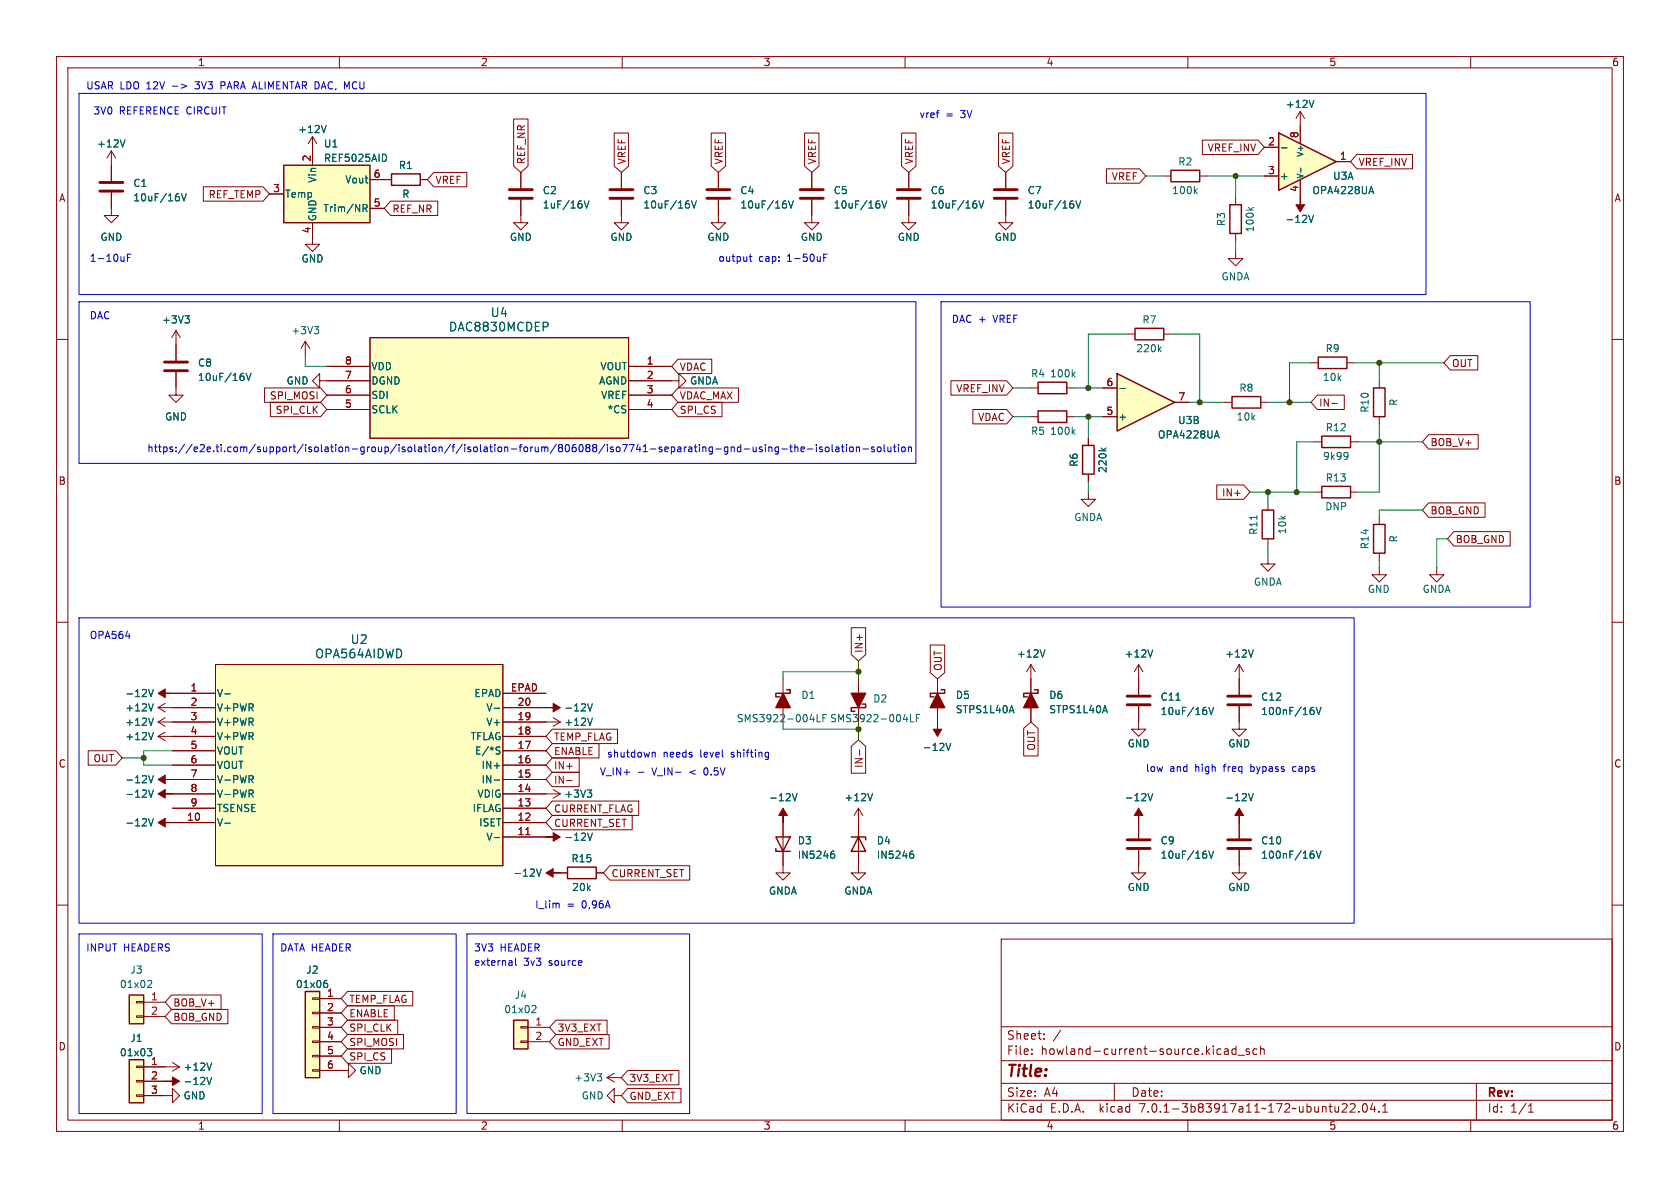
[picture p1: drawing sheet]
<svg xmlns="http://www.w3.org/2000/svg" width="297mm" height="210mm" viewBox="0 0 297 210" stroke-linecap="round" stroke-linejoin="round" font-family="sans-serif">
<defs><g id="words">
<text font-size="2.8" fill="#840000" x="178" y="190.8">Title:</text>
<g font-size="2.1" fill="#006464">
<text x="79.3" y="58.7">DAC8830MCDEP</text>
<text x="86.7" y="56.2">U4</text>
<text x="61.9" y="114">U2</text>
<text x="55.7" y="116.5">OPA564AIDWD</text>
</g>
<g font-size="2.1" fill="#840000">
<text x="178" y="183.9">Sheet:</text>
<text x="186.2" y="183.9">/</text>
<text x="178" y="186.6">File:</text>
<text x="184" y="186.6">howland-current-source.kicad_sch</text>
<text x="178" y="196.8">KiCad</text>
<text x="178" y="194">Size:</text>
<text x="184.6" y="194">A4</text>
<text x="185.7" y="196.8">E.D.A.</text>
<text x="194.4" y="196.8">kicad</text>
<text x="200" y="194">Date:</text>
<text x="201.5" y="196.8">7.0.1-3b83917a11~172~ubuntu22.04.1</text>
<text x="263" y="194.2">Rev:</text>
<text x="263" y="196.8">Id:</text>
<text x="267" y="196.8">1/1</text>
</g>
<g font-size="1.8" fill="#840000">
<text x="35" y="11.8">1</text>
<text x="85" y="11.8">2</text>
<text x="135" y="11.8">3</text>
<text x="185" y="11.8">4</text>
<text x="235" y="11.8">5</text>
<text x="285" y="11.8">6</text>
<text x="93" y="29.1" transform="rotate(-90 93 29.1)">REF_NR</text>
<text x="110.8" y="29.1" transform="rotate(-90 110.8 29.1)">VREF</text>
<text x="127.9" y="29.1" transform="rotate(-90 127.9 29.1)">VREF</text>
<text x="144.4" y="29.1" transform="rotate(-90 144.4 29.1)">VREF</text>
<text x="161.6" y="29.1" transform="rotate(-90 161.6 29.1)">VREF</text>
<text x="178.7" y="29.1" transform="rotate(-90 178.7 29.1)">VREF</text>
<text x="213.4" y="27">VREF_INV</text>
<text x="240.2" y="29.5">VREF_INV</text>
<text x="10.4" y="35.8">A</text>
<text x="36.8" y="35.2">REF_TEMP</text>
<text x="77" y="32.7">VREF</text>
<text x="196.4" y="32">VREF</text>
<text x="285.4" y="35.8">A</text>
<text x="69.4" y="37.7">REF_NR</text>
<text x="120.2" y="65.7">VDAC</text>
<text x="256.7" y="65.1">OUT</text>
<text x="47.6" y="70.8">SPI_MOSI</text>
<text x="120.2" y="70.8">VDAC_MAX</text>
<text x="168.9" y="69.5">VREF_INV</text>
<text x="48.6" y="73.3">SPI_CLK</text>
<text x="120.2" y="73.3">SPI_CS</text>
<text x="172.8" y="74.6">VDAC</text>
<text x="233.2" y="72">IN-</text>
<text x="252.9" y="79">BOB_V+</text>
<text x="10.3" y="85.8">B</text>
<text x="215.9" y="87.9">IN+</text>
<text x="285.3" y="85.8">B</text>
<text x="252.9" y="91.1">BOB_GND</text>
<text x="257.3" y="96.2">BOB_GND</text>
<text x="152.7" y="115.4" transform="rotate(-90 152.7 115.4)">IN+</text>
<text x="166.7" y="118.6" transform="rotate(-90 166.7 118.6)">OUT</text>
<text x="97.9" y="131.1">TEMP_FLAG</text>
<text x="10.3" y="135.8">C</text>
<text x="16.4" y="134.9">OUT</text>
<text x="97.9" y="133.6">ENABLE</text>
<text x="97.9" y="136.2">IN+</text>
<text x="152.7" y="135.9" transform="rotate(-90 152.7 135.9)">IN-</text>
<text x="183.2" y="132.8" transform="rotate(-90 183.2 132.8)">OUT</text>
<text x="285.3" y="135.8">C</text>
<text x="97.9" y="143.8">CURRENT_FLAG</text>
<text x="97.9" y="138.7">IN-</text>
<text x="97.9" y="146.3">CURRENT_SET</text>
<text x="108.1" y="155.2">CURRENT_SET</text>
<text x="30.6" y="178.1">BOB_V+</text>
<text x="61.8" y="180">ENABLE</text>
<text x="61.8" y="177.4">TEMP_FLAG</text>
<text x="10.3" y="185.8">D</text>
<text x="30.6" y="180.6">BOB_GND</text>
<text x="61.8" y="182.5">SPI_CLK</text>
<text x="61.8" y="185.1">SPI_MOSI</text>
<text x="98.6" y="182.5">3V3_EXT</text>
<text x="98.6" y="185.1">GND_EXT</text>
<text x="285.3" y="185.8">D</text>
<text x="61.8" y="187.6">SPI_CS</text>
<text x="111.3" y="191.4">3V3_EXT</text>
<text x="111.3" y="194.6">GND_EXT</text>
<text x="35" y="199.8">1</text>
<text x="85" y="199.8">2</text>
<text x="135" y="199.8">3</text>
<text x="185" y="199.8">4</text>
<text x="235" y="199.8">5</text>
<text x="285" y="199.8">6</text>
</g>
<g font-size="1.8" fill="#0000c2">
<text x="15.2" y="15.9">USAR LDO 12V</text>
<text x="34.8" y="15.9">3V3</text>
<text x="39.4" y="15.9">PARA ALIMENTAR DAC, MCU</text>
<text x="16.5" y="20.3">3V0</text>
<text x="21.1" y="20.3">REFERENCE CIRCUIT</text>
<text x="162.6" y="21">vref</text>
<text x="167.2" y="21">=</text>
<text x="169.9" y="21">3V</text>
<text x="15.9" y="46.4">1-10uF</text>
<text x="127" y="46.4">output</text>
<text x="134.1" y="46.4">cap:</text>
<text x="139.2" y="46.4">1-50uF</text>
<text x="15.9" y="56.5">DAC</text>
<text x="168.3" y="57.2">DAC +</text>
<text x="175.7" y="57.2">VREF</text>
<text x="26" y="80">https://e2e.ti.com/support/isolation-group/isolation/f/isolation-forum/806088/iso7741-separating-gnd-using-the-isolation-solution</text>
<text x="15.9" y="113">OPA564</text>
<text x="106" y="137.2">V_IN+</text>
<text x="107.3" y="134">shutdown</text>
<text x="115.4" y="137.2">V_IN-</text>
<text x="117.2" y="134">needs</text>
<text x="122" y="137.2">&lt;</text>
<text x="123.8" y="134">level</text>
<text x="124.7" y="137.2">0.5V</text>
<text x="129.4" y="134">shifting</text>
<text x="202.6" y="136.5">low</text>
<text x="206.8" y="136.5">and</text>
<text x="211.3" y="136.5">high</text>
<text x="216.5" y="136.5">freq</text>
<text x="221.3" y="136.5">bypass</text>
<text x="228.9" y="136.5">caps</text>
<text x="94.6" y="160.7">I_lim</text>
<text x="100.2" y="160.7">=</text>
<text x="102.9" y="160.7">0,96A</text>
<text x="15.2" y="168.3">INPUT</text>
<text x="21.8" y="168.3">HEADERS</text>
<text x="49.5" y="168.3">DATA HEADER</text>
<text x="83.8" y="170.8">external</text>
<text x="83.8" y="168.3">3V3</text>
<text x="88.4" y="168.3">HEADER</text>
<text x="92.6" y="170.8">3v3</text>
<text x="97.1" y="170.8">source</text>
</g>
<g font-size="1.8" fill="#006464">
<text x="52.6" y="23.7">+12V</text>
<text x="227.3" y="19.2">+12V</text>
<text x="17.1" y="26.2">+12V</text>
<text x="57.2" y="26.2">U1</text>
<text x="57.2" y="28.8">REF5025AID</text>
<text x="208.2" y="29.4">R2</text>
<text x="23.5" y="33.2">C1</text>
<text x="23.5" y="35.8">10uF/16V</text>
<text x="50.4" y="35.1">Temp</text>
<text x="56.1" y="32.4" transform="rotate(-90 56.1 32.4)">Vin</text>
<text x="60.9" y="32.6">Vout</text>
<text x="70.5" y="30">R1</text>
<text x="71.1" y="35.1">R</text>
<text x="95.9" y="34.5">C2</text>
<text x="113.7" y="34.5">C3</text>
<text x="130.8" y="34.5">C4</text>
<text x="147.3" y="34.5">C5</text>
<text x="164.5" y="34.5">C6</text>
<text x="181.6" y="34.5">C7</text>
<text x="207.2" y="34.5">100k</text>
<text x="226.3" y="31.9">+</text>
<text x="232" y="34.5">OPA4228UA</text>
<text x="235.6" y="31.9">U3A</text>
<text x="56.1" y="39.1" transform="rotate(-90 56.1 39.1)">GND</text>
<text x="57" y="37.7">Trim/NR</text>
<text x="95.9" y="37">1uF/16V</text>
<text x="113.7" y="37">10uF/16V</text>
<text x="130.8" y="37">10uF/16V</text>
<text x="147.3" y="37">10uF/16V</text>
<text x="164.5" y="37">10uF/16V</text>
<text x="181.6" y="37">10uF/16V</text>
<text x="216.7" y="40" transform="rotate(-90 216.7 40)">R3</text>
<text x="221.8" y="41.1" transform="rotate(-90 221.8 41.1)">100k</text>
<text x="227.2" y="39.6">-12V</text>
<text x="17.7" y="42.7">GND</text>
<text x="53.2" y="46.5">GND</text>
<text x="90.1" y="42.7">GND</text>
<text x="107.9" y="42.7">GND</text>
<text x="125" y="42.7">GND</text>
<text x="141.5" y="42.7">GND</text>
<text x="158.7" y="42.7">GND</text>
<text x="175.8" y="42.7">GND</text>
<text x="215.9" y="49.7">GNDA</text>
<text x="28.6" y="57.3">+3V3</text>
<text x="51.4" y="59.2">+3V3</text>
<text x="201.9" y="57.3">R7</text>
<text x="34.9" y="65">C8</text>
<text x="65.7" y="65.6">VDD</text>
<text x="106" y="65.6">VOUT</text>
<text x="200.8" y="62.4">220k</text>
<text x="234.3" y="62.4">R9</text>
<text x="34.9" y="67.5">10uF/16V</text>
<text x="50.6" y="68.1">GND</text>
<text x="65.7" y="70.7">SDI</text>
<text x="65.7" y="68.1">DGND</text>
<text x="105.8" y="68.1">AGND</text>
<text x="106.1" y="70.7">VREF</text>
<text x="121.9" y="68.1">GNDA</text>
<text x="182.2" y="66.9">R4</text>
<text x="185.6" y="66.9">100k</text>
<text x="219" y="69.4">R8</text>
<text x="233.8" y="67.5">10k</text>
<text x="247.2" y="71.8" transform="rotate(-90 247.2 71.8)">R</text>
<text x="29.1" y="74.5">GND</text>
<text x="65.7" y="73.2">SCLK</text>
<text x="107.3" y="73.2">*CS</text>
<text x="182.2" y="77">R5</text>
<text x="185.6" y="77">100k</text>
<text x="197.7" y="74.5">+</text>
<text x="204.6" y="77.7">OPA4228UA</text>
<text x="208.2" y="75.1">U3B</text>
<text x="218.6" y="74.5">10k</text>
<text x="234.3" y="76.4">R12</text>
<text x="242.1" y="73" transform="rotate(-90 242.1 73)">R10</text>
<text x="190.7" y="82.6" transform="rotate(-90 190.7 82.6)">R6</text>
<text x="195.8" y="83.7" transform="rotate(-90 195.8 83.7)">220k</text>
<text x="233.8" y="81.5">9k99</text>
<text x="234.3" y="85.3">R13</text>
<text x="189.9" y="92.3">GNDA</text>
<text x="222.4" y="94.6" transform="rotate(-90 222.4 94.6)">R11</text>
<text x="227.5" y="94.5" transform="rotate(-90 227.5 94.5)">10k</text>
<text x="234.2" y="90.4">DNP</text>
<text x="247.2" y="95.9" transform="rotate(-90 247.2 95.9)">R</text>
<text x="242.1" y="97.2" transform="rotate(-90 242.1 97.2)">R14</text>
<text x="221.6" y="103.7">GNDA</text>
<text x="241.7" y="105">GND</text>
<text x="251.4" y="105">GNDA</text>
<text x="179.7" y="116.4">+12V</text>
<text x="198.8" y="116.4">+12V</text>
<text x="216.5" y="116.4">+12V</text>
<text x="22.1" y="123.4">-12V</text>
<text x="22.1" y="125.9">+12V</text>
<text x="38.4" y="123.4">V-</text>
<text x="38.4" y="125.9">V+PWR</text>
<text x="83.7" y="123.4">EPAD</text>
<text x="85.9" y="125.9">V-</text>
<text x="99.7" y="125.9">-12V</text>
<text x="141.6" y="123.7">D1</text>
<text x="154.3" y="124.3">D2</text>
<text x="168.9" y="123.7">D5</text>
<text x="185.4" y="123.7">D6</text>
<text x="205.1" y="124">C11</text>
<text x="222.9" y="124">C12</text>
<text x="22.1" y="131">+12V</text>
<text x="22.1" y="128.5">+12V</text>
<text x="38.4" y="128.5">V+PWR</text>
<text x="38.4" y="131">V+PWR</text>
<text x="83.1" y="131">TFLAG</text>
<text x="85.9" y="128.5">V+</text>
<text x="99.7" y="128.5">+12V</text>
<text x="130.2" y="127.8">SMS3922-004LF</text>
<text x="146.7" y="127.8">SMS3922-004LF</text>
<text x="168.9" y="126.2">STPS1L40A</text>
<text x="185.4" y="126.2">STPS1L40A</text>
<text x="205.1" y="126.6">10uF/16V</text>
<text x="222.9" y="126.6">100nF/16V</text>
<text x="38.4" y="133.5">VOUT</text>
<text x="38.4" y="136.1">VOUT</text>
<text x="83.9" y="133.5">E/*S</text>
<text x="85" y="136.1">IN+</text>
<text x="163.1" y="132.9">-12V</text>
<text x="199.3" y="132.3">GND</text>
<text x="217.1" y="132.3">GND</text>
<text x="22.1" y="141.2">-12V</text>
<text x="22.1" y="138.6">-12V</text>
<text x="38.4" y="138.6">V-PWR</text>
<text x="38.4" y="141.2">V-PWR</text>
<text x="38.4" y="143.7">TSENSE</text>
<text x="83.4" y="143.7">IFLAG</text>
<text x="84.3" y="141.2">VDIG</text>
<text x="85" y="138.6">IN-</text>
<text x="99.7" y="141.2">+3V3</text>
<text x="135.9" y="141.8">-12V</text>
<text x="149.2" y="141.8">+12V</text>
<text x="198.8" y="141.8">-12V</text>
<text x="216.5" y="141.8">-12V</text>
<text x="22.1" y="146.2">-12V</text>
<text x="38.4" y="146.2">V-</text>
<text x="84.6" y="146.2">ISET</text>
<text x="85.9" y="148.8">V-</text>
<text x="99.7" y="148.8">-12V</text>
<text x="141" y="149.4">D3</text>
<text x="154.9" y="149.4">D4</text>
<text x="205.1" y="149.4">C9</text>
<text x="222.9" y="149.4">C10</text>
<text x="90.7" y="155.1">-12V</text>
<text x="101" y="152.6">R15</text>
<text x="141" y="152">IN5246</text>
<text x="154.9" y="152">IN5246</text>
<text x="205.1" y="152">10uF/16V</text>
<text x="222.9" y="152">100nF/16V</text>
<text x="101.1" y="157.7">20k</text>
<text x="135.9" y="158.3">GNDA</text>
<text x="149.2" y="158.3">GNDA</text>
<text x="199.3" y="157.7">GND</text>
<text x="217.1" y="157.7">GND</text>
<text x="23" y="172.3">J3</text>
<text x="54.1" y="172.3">J2</text>
<text x="21.1" y="174.8">01x02</text>
<text x="52.2" y="174.8">01x06</text>
<text x="89.1" y="179.3">01x02</text>
<text x="90.9" y="176.7">J4</text>
<text x="23" y="184.3">J1</text>
<text x="21.1" y="186.9">01x03</text>
<text x="32.4" y="192">-12V</text>
<text x="32.4" y="189.4">+12V</text>
<text x="63.5" y="190.1">GND</text>
<text x="101.5" y="191.3">+3V3</text>
<text x="32.4" y="194.5">GND</text>
<text x="102.8" y="194.5">GND</text>
</g>
<g font-size="1.8" fill="#a90000">
<text x="55" y="28.6" transform="rotate(-90 55 28.6)">2</text>
<text x="224.1" y="25.8">2</text>
<text x="229.6" y="24.5" transform="rotate(-90 229.6 24.5)">8</text>
<text x="236.8" y="28.3">1</text>
<text x="48.2" y="34">3</text>
<text x="66" y="31.5">6</text>
<text x="224.1" y="30.9">3</text>
<text x="229.6" y="34" transform="rotate(-90 229.6 34)">4</text>
<text x="55" y="41.3" transform="rotate(-90 55 41.3)">4</text>
<text x="66" y="36.6">5</text>
<text x="60.9" y="64.5">8</text>
<text x="114.3" y="64.5">1</text>
<text x="60.9" y="69.6">6</text>
<text x="60.9" y="67.1">7</text>
<text x="114.3" y="67.1">2</text>
<text x="114.3" y="69.6">3</text>
<text x="195.5" y="68.3">6</text>
<text x="208.2" y="70.9">7</text>
<text x="60.9" y="72.1">5</text>
<text x="114.3" y="72.1">4</text>
<text x="195.5" y="73.4">5</text>
<text x="33.6" y="122.3">1</text>
<text x="33.6" y="124.8">2</text>
<text x="90.3" y="122.3">EPAD</text>
<text x="91.4" y="124.8">20</text>
<text x="33.6" y="127.4">3</text>
<text x="33.6" y="129.9">4</text>
<text x="91.4" y="129.9">18</text>
<text x="91.4" y="127.4">19</text>
<text x="33.6" y="132.5">5</text>
<text x="33.6" y="135">6</text>
<text x="33.6" y="137.5">7</text>
<text x="91.4" y="137.5">15</text>
<text x="91.4" y="135">16</text>
<text x="91.4" y="132.5">17</text>
<text x="33.6" y="140.1">8</text>
<text x="33.6" y="142.6">9</text>
<text x="91.4" y="142.6">13</text>
<text x="91.4" y="140.1">14</text>
<text x="33" y="145.2">10</text>
<text x="91.4" y="147.7">11</text>
<text x="91.4" y="145.2">12</text>
<text x="26.6" y="176.9">1</text>
<text x="26.6" y="179.5">2</text>
<text x="57.8" y="176.3">1</text>
<text x="57.8" y="178.8">2</text>
<text x="57.8" y="181.4">3</text>
<text x="57.8" y="183.9">4</text>
<text x="94.6" y="181.4">1</text>
<text x="94.6" y="183.9">2</text>
<text x="26.6" y="188.3">1</text>
<text x="26.6" y="190.9">2</text>
<text x="57.8" y="186.4">5</text>
<text x="57.8" y="189">6</text>
<text x="26.6" y="193.4">3</text>
</g>
<g font-size="1.4" fill="#006464">
<text x="230.6" y="27.9" transform="rotate(-90 230.6 27.9)">V+</text>
<text x="230.6" y="31.5" transform="rotate(-90 230.6 31.5)">V-</text>
</g>
</g></defs>
<g fill="none" stroke="#840000" stroke-width=".18">
<path d="M10 10h277v190h-277zM12 12h273v186h-273zM60 10v2M110 10v2M160 10v2M210 10v2M260 10v2M10 60h2M199.4 59.1h1.3M205.7 59.1h1.3M285 60h2M31.1 68.6v1.3h1.3l-1.3 1.2-1.3-1.2h1.3"/>
<path d="M182.2 68.6h1.3M182.2 73.7h1.3M188.6 68.6h1.3M188.6 73.7h1.3M192.4 77.5v1.2M231.8 64.1h1.2M238.1 64.1h1.3M243.8 67.3v1.3M243.8 73.7v1.2M192.4 87v1.3h1.3l-1.3 1.2-1.3-1.2h1.3M192.4 83.8v1.3M224.2 98.4v1.3h1.2l-1.2 1.3-1.3-1.3h1.3"/>
<path d="M224.2 88.9v1.3M224.2 95.3v1.2M10 110h2M182.2 117.5l-.7 1.2M182.2 117.5v10.1M182.2 117.5l.8 1.2M201.3 117.5l-.8 1.2M201.3 117.5v5.3M201.3 117.5l.8 1.2M219.1 117.5l-.8 1.2M219.1 117.5v5.3M219.1 117.5l.7 1.2"/>
<path d="M243.8 100.3v1.3h1.3l-1.3 1.3-1.2-1.3h1.2M254 100.3v1.3h1.3l-1.3 1.3-1.3-1.3h1.3M285 110h2M96.5 127.6h2.6M97.8 126.9l1.3 .7M99.1 127.6l-1.3 .8M151.8 120v7.6M165.7 120v7.6M201.3 124.8v4.1h1.3l-1.3 1.3-1.3-1.3h1.3M219.1 124.8v4.1h1.2l-1.2 1.3-1.3-1.3h1.3M10 160h2M138.4 145.4v7.6"/>
<path d="M151.8 142.9v10.1M151.8 142.9l-.8 1.2M151.8 142.9l.7 1.2M201.3 150.2v4.1h1.3l-1.3 1.3-1.3-1.3h1.3M201.3 145.4v2.8M219.1 150.2v4.1h1.2l-1.2 1.3-1.3-1.3h1.3M219.1 145.4v2.8M285 160h2M24.1 179.6h1.3v.2h-1.3zM24.1 177h1.3v.3h-1.3zM25.4 177.2h3.8M25.4 179.7h3.8"/>
<path d="M177 166h108v32h-108zM60 198v2M92.1 184h1.2v.3h-1.2zM92.1 181.5h1.2v.2h-1.2zM93.3 181.6h3.9M93.3 184.2h3.9M108.6 193.7v-1.3l-1.3 1.3 1.3 1.2v-1.2h1.3M110 198v2M160 198v2M177 194.5h108M177 191.5h108M177 187.5h108"/>
<path d="M177 181.5h108M182.4 186.3v.1M182.4 185.5v.1M184.6 183.6v.1M184.6 182.8v.1M197 191.5v3M210 198v2M216.5 185.5h.6v.9M217.1 185.8h-.5a.29 .29 0 0 0-.2 .3 .29 .29 0 0 0 .2 .3l.5-.1M218.5 185.5l-.4-.1-.3 .3v.4l.1 .2h.6M218.5 184.9v1.5M218.9 186.5h1.1"/>
<path d="M220.9 185.5l-.4-.1-.2 .2 .1 .2 .5 .2v.3h-.6M222.2 185.5l-.4-.1-.3 .3v.4l.1 .2h.6M222.9 185.5l.2-.1 .3 .1 .1 .9M222.9 184.9v1.5M237.2 196.6h.9M238.1 195.2v.5M238.7 195.2l.6-.1 .2 .1 .1 .3-1 1.1h1M240.2 196.5v.1M241.1 195.2l.1-.1a.81 .81 0 0 1 .6 .6 .81 .81 0 0 1-.3 .8l-.1 .1a.81 .81 0 0 1-.6-.6 .81 .81 0 0 1 .3-.8zM242.6 195l-.3 1.1h.9M243 195.6v1M243.8 196.5v.1"/>
<path d="M244.4 196.6h.9M244.4 195.5l.5-.4v1.5M260 198v2M261 191.5v6.5M270.2 196.6h.9M270.2 195.5l.4-.4v1.5"/>
</g>
<g fill="#840000" stroke="#840000" stroke-width=".25">
<path d="M165.7 122.6l1.3 2.5h-2.5z"/>
<path d="M150.5 122.6h2.5l-1.2 2.5z"/>
<path d="M182.2 122.6l1.3 2.5h-2.5z"/>
</g>
<g fill="none" stroke="#840000" stroke-width=".25">
<path d="M200.7 58h5v2.1h-5zM183.5 67.6h5.1v2h-5.1zM183.5 72.6h5.1v2.1h-5.1zM191.4 78.7h2v5.1h-2zM233 63.1h5.1v2.1h-5.1zM242.8 68.6h2.1v5.1h-2.1zM223.1 90.2h2.1v5.1h-2.1zM152.4 124.5h.6v.6h-2.5v.6h.6M166.4 121.9h.6v.7h-2.5v.6h.6M182.9 121.9h.6v.7h-2.5v.6h.6M137.2 150v.5h2.5M137.2 148h2.5l-1.3 2.5z"/>
<path d="M150.5 148h2.5v.5M151.8 148l1.2 2.5h-2.5zM22.9 175.9h2.5v5.1h-2.5zM90.8 180.3h2.5v5.1h-2.5z"/>
</g>
<g fill="none" stroke="#006464" stroke-width=".18">
<path d="M189.7 66.1l.3 .5M189.7 76.3l.3 .5M190 65.8l-.4 .5M190 75.9l-.4 .5M194.7 79.2l.5 .5M195.5 79.2l-.5 .4M204.9 61.7l.4 .5M205.3 61.3l-.5 .5M184.7 114.9l-.4 1.3M203.8 114.9l-.4 1.3M221.6 114.9l-.5 1.3M104.7 127l-.4 1.2"/>
<path d="M161 126.3v1.3h.6M162 126.9h.4M162.6 126.3h-.6v1.3M167.2 131.4l.5 1.3 .4-1.3M178.8 124.7l.5 1.3M195.3 124.7l.5 1.3M213.7 125l.4 1.3 .5-1.3M232 125h.2M232.1 125.5l.2 .3v.3l-.2 .2M232.7 125l.4 1.3 .4-1.3M94.8 153.6l.5 1.3 .4-1.3M140.1 140.3l.4 1.3 .4-1.3"/>
<path d="M147.1 150.9h.2l.3 .3-.1 .4-.4 .1M147.2 150.4h.3M154.3 140.3l-.5 1.3M161.1 150.9h.2l.2 .3v.4l-.4 .1M161.2 150.4h.2M202.9 140.3l.5 1.3 .4-1.3M213.7 150.4l.4 1.3 .5-1.3M220.7 140.3l.4 1.3 .5-1.3M232 150.4h.2M232.1 150.9l.2 .3v.3l-.2 .2M232.7 150.4l.4 1.3 .4-1.3M26.3 173.3l.4 .1 .1 .3-.8 .9h.8"/>
<path d="M94.2 177.8h.4l.2 .3-.8 .9h.8"/>
</g>
<path d="M199.3 124.6h4M199.3 123.1h4M217 124.6h4.1M217 123.1h4.1M199.3 150h4M199.3 148.5h4M217 150h4.1M217 148.5h4.1" fill="none" stroke="#840000" stroke-width=".51"/>
<g fill="#840000" stroke="#840000" stroke-width=".18">
<path d="M138.4 142.9l.8 1.2h-.8v1.3v-1.3h-.7z"/>
<path d="M165.7 127.6v1.3h.8l-.8 1.3-.7-1.3h.7z"/>
<path d="M201.3 142.9l.8 1.2h-.8v1.3v-1.3h-.8z"/>
<path d="M219.1 142.9l.7 1.2h-.7v1.3v-1.3h-.8z"/>
<path d="M96.5 154.3l1.3-.8v.8h1.3h-1.3v.8z"/>
</g>
<g fill="#ffffc2" stroke="#ffffc2" stroke-width=".18">
<path d="M22.9 175.9h2.5v5.1h-2.5z"/>
<path d="M90.8 180.3h2.5v5.1h-2.5z"/>
</g>
<path d="M197.5 66l10.1 5.1-10.1 5.1z" fill="#ffffc2"/>
<path d="M50.2 29.2h15.2v10.2h-15.2zM69.2 30.7h5.1v2.1h-5.1zM207 30.1h5.1v2h-5.1zM217.4 36.2h2.1v5.1h-2.1zM197.5 66l10.1 5.1-10.1 5.1zM217.8 70.1h5.1v2h-5.1zM139.1 121.9h.6v.7h-2.5v.6h.6M100.3 153.3h5.1v2h-5.1zM54 175.3h2.5v15.2h-2.5zM22.9 187.3h2.5v7.6h-2.5z" fill="none" stroke="#840000" stroke-width=".25"/>
<g fill="none" stroke="#840000" stroke-width=".18">
<path d="M47.6 34.3h2.6M55.2 26.7v2.5M55.2 39.4v2.5M65.4 36.8h2.5M65.4 31.8h3.8M74.3 31.8h1.3M92.1 35.3v4.1h1.2l-1.2 1.2-1.3-1.2h1.3M92.1 30.5v2.8M109.9 35.3v4.1h1.2l-1.2 1.2-1.3-1.2h1.3M109.9 30.5v2.8M127 35.3v4.1h1.3l-1.3 1.2-1.3-1.2h1.3M127 30.5v2.8"/>
<path d="M160.7 35.3v4.1h1.2l-1.2 1.2-1.3-1.2h1.3M160.7 30.5v2.8M177.8 35.3v4.1h1.3l-1.3 1.2-1.3-1.2h1.3M177.8 30.5v2.8M205.7 31.1h1.3M212.1 31.1h1.3M218.4 34.9v1.3M31.1 58.4l-.7 1.3M31.1 58.4v2.6M31.1 58.4l.8 1.3M65.4 59.7h45.7v17.8h-45.7zM218.4 44.5v1.2h1.3l-1.3 1.3-1.2-1.3h1.2"/>
<path d="M218.4 41.3v1.2M57.8 64.8h7.6M57.8 67.3h7.6M57.8 69.9h7.6M57.8 72.4h7.6M111.1 67.3h8.9v-1.3l1.3 1.3-1.3 1.3v-1.3M111.1 64.8h7.6M111.1 69.9h7.6M111.1 72.4h7.6M194.9 73.7h2.6M194.9 68.6h2.6M207.6 71.1h2.6"/>
<path d="M216.5 71.1h1.3M222.9 71.1h1.3M38.1 117.5h50.8v35.5h-50.8zM30.5 122.6h7.6M30.5 137.8h7.6M30.5 135.3h7.6M30.5 132.7h7.6M30.5 130.2h7.6M30.5 127.6h7.6M30.5 125.1h7.6M88.9 122.6h7.6M88.9 137.8h7.6"/>
<path d="M88.9 135.3h7.6M88.9 132.7h7.6M88.9 130.2h7.6M88.9 127.6h7.6M88.9 125.1h7.6M97.8 139.6l1.3 .7M138.4 120v7.6M30.5 140.3h7.6M30.5 145.4h7.6M30.5 142.9h7.6M88.9 140.3h10.2M88.9 145.4h7.6"/>
<path d="M88.9 148h7.6M88.9 142.9h7.6M99.1 154.3h1.2M99.1 140.3l-1.3 .8M105.4 154.3h1.3M138.4 153v1.3h1.3l-1.3 1.3-1.2-1.3h1.2M151.8 153v1.3h1.2l-1.2 1.3-1.3-1.3h1.3M55.2 178.9h1.3v.3h-1.3zM55.2 176.4h1.3v.3h-1.3zM56.5 176.5h3.8M56.5 179.1h3.8M24.1 193.5h1.3v.3h-1.3z"/>
<path d="M24.1 191h1.3v.3h-1.3zM24.1 188.5h1.3v.2h-1.3zM25.4 193.7h5.1v-1.3l1.2 1.3-1.2 1.2v-1.2M25.4 188.6h6.3M25.4 191.1h3.8M30.5 187.8l1.2 .8M31.7 188.6l-1.2 .8M55.2 189.1h1.3v.3h-1.3zM55.2 186.6h1.3v.2h-1.3zM55.2 184h1.3v.3h-1.3zM55.2 181.5h1.3v.2h-1.3zM56.5 189.2h5.1v-1.2l1.3 1.2-1.3 1.3v-1.3"/>
<path d="M56.5 181.6h3.8M56.5 184.2h3.8M56.5 186.7h3.8M107.3 190.5l1.3 .8M107.3 190.5h2.6M108.6 189.7l-1.3 .8"/>
</g>
<g fill="none" stroke="#006464" stroke-width=".18">
<path d="M64.2 36.8h.6l.1-.2-.1-.3-.6-.2v1.3M64.5 36.8l.4 .6M68.1 27.3l.2 .5-.2 .7M103.3 35.5l.4 1.3 .4-1.3M122.3 35.5l.4 1.3 .4-1.3M139.4 35.5l.4 1.3 .5-1.3M173.1 35.5l.4 1.3 .4-1.3M190.2 35.5l.4 1.3 .5-1.3M211.3 33.8l.3 .4M211.6 33.4l-.4 .5M220.7 36.6l.5 .5M221.6 36.6l-.5 .4"/>
<path d="M231.4 38.1l.4 1.2 .4-1.2M32.7 55.8h.8l-.4 .5M33.2 56.3l.3 .3v.3l-.3 .2M96.8 57l.1 .3-.1 .4M198 68.7h1M214.8 77.1h.6M215.1 76.2l.4 1.2M26.3 139.7l.4 1.2 .4-1.2M26.3 137.1l.4 1.3 .4-1.3M39.7 122.7h1M87.4 137.9h.9M87.4 125.2h.9"/>
<path d="M87.9 132.6l.4 .2 .1 .3-.2 .2h-.3M87.9 132l.5 .1M103.8 139.7h.8l-.4 .4M103.9 124.4l.4 1.3 .4-1.3M144.5 126.3v1.3h.6M145.5 126.9h.4M146.1 126.3h-.6v1.3M26.3 144.7l.4 1.3 .4-1.3M39.7 145.5h1M87.4 148.1h.9M103.9 147.3l.4 1.2 .4-1.2M104.4 140.1l.2 .3v.3l-.2 .2"/>
<path d="M57.5 173.8l.4 .1v.6M57.6 173.3h.2M26 185.4h.8l-.4 .5 .4 .1v.5M36.6 190.5l.4 1.2 .4-1.2M37.4 187.9l-.4 1.3M105.6 189.8h.8l-.5 .5M106.1 190.3l.3 .2v.3l-.3 .3"/>
</g>
<g fill="#840000" stroke="#840000" stroke-width=".18">
<path d="M96.5 148h1.3v-.8l1.3 .8-1.3 .7v-.7z"/>
<path d="M29.2 191.1h1.3v-.7l1.2 .7-1.2 .8v-.8z"/>
<path d="M27.9 145.4l1.3-.7v.7h1.3h-1.3v.8z"/>
<path d="M27.9 140.3l1.3-.7v.7h1.3h-1.3v.8z"/>
<path d="M96.5 125.1h1.3v-.8l1.3 .8-1.3 .8v-.8z"/>
<path d="M27.9 137.8l1.3-.8v.8h1.3h-1.3v.8z"/>
<path d="M229.9 34.9v1.3h.7l-.7 1.3-.8-1.3h.8z"/>
</g>
<g fill="#ffffc2" stroke="#ffffc2" stroke-width=".18">
<path d="M22.9 187.3h2.5v7.6h-2.5z"/>
<path d="M54 175.3h2.5v15.2h-2.5z"/>
<path d="M50.2 29.2h15.2v10.2h-15.2z"/>
<path d="M65.4 59.7h45.7v17.8h-45.7z"/>
<path d="M38.1 117.5h50.8v35.5h-50.8z"/>
</g>
<path d="M138.4 122.6l1.3 2.5h-2.5z" fill="#840000" stroke="#840000" stroke-width=".25"/>
<path d="M90 35.1h4.1M90 33.5h4.1M107.8 35.1h4.1M107.8 33.5h4.1M125 35.1h4M125 33.5h4M158.6 35.1h4.1M158.6 33.5h4.1M175.8 35.1h4M175.8 33.5h4" fill="none" stroke="#840000" stroke-width=".51"/>
<path d="M93 147.5h.7" fill="none" stroke="#a90000" stroke-width=".18"/>
<path d="M226.1 23.5l10.1 5.1-10.1 5.1z" fill="#ffffc2"/>
<path d="M226.1 23.5l10.1 5.1-10.1 5.1zM233.7 77.1h5.1v2h-5.1zM233.7 86h5.1v2h-5.1zM242.8 92.7h2.1v5.1h-2.1z" fill="none" stroke="#840000" stroke-width=".25"/>
<g fill="none" stroke="#840000" stroke-width=".18">
<path d="M229.9 19.7v5.7M229.9 19.7l-.8 1.3M229.9 19.7l.7 1.3M19.7 34v4.1h1.3l-1.3 1.3-1.3-1.3h1.3M19.7 26.7v5.3M19.7 26.7l-.8 1.2M19.7 26.7l.7 1.2M35.9 33h10.6l1.1 1.3-1.1 1.3h-10.6zM47.6 34.3h2.6M55.2 39.4v3.8h1.3l-1.3 1.3-1.2-1.3h1.2M55.2 24.1l-.7 1.3M55.2 24.1v5.1"/>
<path d="M55.2 24.1l.8 1.3M65.4 36.8h2.5M65.4 31.8h3.8M69.1 35.6h8.3v2.5h-8.3l-1.2-1.3zM74.3 31.8h1.3M76.7 30.5h5.8v2.5h-5.8l-1.1-1.2zM90.8 21h2.5v8.4l-1.2 1.1-1.3-1.1zM92.1 30.5v2.8M92.1 35.3v2.8M108.6 23.5h2.5v5.9l-1.2 1.1-1.3-1.1zM109.9 30.5v2.8M109.9 35.3v2.8"/>
<path d="M125.7 23.5h2.6v5.9l-1.3 1.1-1.3-1.1zM127 30.5v2.8M127 35.3v2.8M142.2 23.5h2.6v5.9l-1.3 1.1-1.3-1.1zM143.5 35.3v4.1h1.3l-1.3 1.2-1.3-1.2h1.3M143.5 30.5v2.8M159.4 23.5h2.5v5.9l-1.2 1.1-1.3-1.1zM160.7 30.5v2.8M160.7 35.3v2.8M176.5 23.5h2.6v5.9l-1.3 1.1-1.3-1.1zM177.8 30.5v2.8M177.8 35.3v2.8"/>
<path d="M195.6 29.8h5.9l1.1 1.3-1.1 1.3h-5.9zM212.6 24.8h9.8l1.1 1.2-1.1 1.3h-9.8zM223.5 26h2.6M223.5 31.1h2.6M229.9 31.7v3.2M236.2 28.6h2.6M239.9 27.3h9.8v2.5h-9.8l-1.1-1.2zM31.1 61v2.8M31.1 65.8v2.8M46.8 68.6h9.9l1.1 1.3-1.1 1.2h-9.9zM47.8 71.1h8.9l1.1 1.3-1.1 1.3h-8.9zM54 60.3l-.8 1.3"/>
<path d="M54 60.3v2.6M54 60.3l.7 1.3M56.5 67.3v-1.3l-1.3 1.3 1.3 1.3v-1.3h8.9M57.8 64.8h7.6M57.8 69.9h7.6M57.8 72.4h7.6M111.1 64.8h7.6M111.1 67.3h7.6M111.1 69.9h7.6M111.1 72.4h7.6M119.9 68.6h10.6v2.5h-10.6l-1.2-1.2zM119.9 71.1h7.7v2.6h-7.7l-1.2-1.3z"/>
<path d="M119.9 63.5h5.9v2.5h-5.9l-1.2-1.2zM168.1 67.3h9.9l1.1 1.3-1.1 1.3h-9.9zM172 72.4h6l1.1 1.3-1.1 1.2h-6zM192.4 77.5v1.2M194.9 73.7h2.6M194.9 68.6h2.6M207.6 71.1h2.6M232.4 78.1h1.3M232.9 69.8h4.7v2.6h-4.7l-1.1-1.3zM235.4 71.3h1M238.8 78.1h1.2M252.6 76.8h8.7v2.6h-8.7l-1.1-1.3z"/>
<path d="M256.4 62.9h4.9v2.5h-4.9l-1.1-1.3zM192.4 83.8v1.3M215.1 85.7h4.8l1.1 1.3-1.1 1.3h-4.8zM232.4 87h1.3M238.8 87h1.2M243.8 91.4v1.3M243.8 97.8v1.3M252.6 88.9h9.9v2.5h-9.9l-1.1-1.2zM257 94h10v2.5h-10l-1.1-1.2zM150.5 111h2.5v4.7l-1.2 1.1-1.3-1.1zM164.5 114h2.5v4.9l-1.3 1.1-1.2-1.1zM15.6 132.7h4.9l1.1 1.3-1.1 1.3h-4.9z"/>
<path d="M27.9 130.2l1.3 .7M27.9 130.2h10.2M27.9 125.1l1.3 .8M27.9 125.1h10.2M27.9 127.6l1.3 .8M27.9 127.6h10.2M29.2 129.4l-1.3 .8M29.2 124.3l-1.3 .8M29.2 126.9l-1.3 .7M30.5 122.6h7.6M30.5 137.8h7.6M30.5 135.3h7.6"/>
<path d="M30.5 132.7h7.6M88.9 130.2h7.6M88.9 125.1h7.6M88.9 127.6h7.6M88.9 122.6h7.6M88.9 137.8h7.6M88.9 135.3h7.6M88.9 132.7h7.6M97.6 136.5h4.8v2.6h-4.8l-1.1-1.3zM97.6 128.9h11.6v2.5h-11.6l-1.1-1.2zM97.6 131.4h8.3v2.6h-8.3l-1.1-1.3zM97.6 134h4.8v2.5h-4.8l-1.1-1.2z"/>
<path d="M100.2 138h1M150.5 131.9l1.3-1.1 1.2 1.1v4.8h-2.5zM152 132.5v1M165.7 120v2.6M165.7 125.1v2.5M181 128.7l1.2-1.1 1.3 1.1v4.9h-2.5zM182.2 120v2.6M182.2 125.1v2.5M201.3 120v2.8M201.3 124.8v2.8M219.1 120v2.8M219.1 124.8v2.8"/>
<path d="M30.5 145.4h7.6M30.5 142.9h7.6M30.5 140.3h7.6M88.9 145.4h7.6M88.9 148h7.6M88.9 142.9h7.6M88.9 140.3h7.6M97.6 144.1h14.2v2.6h-14.2l-1.1-1.3zM97.6 141.6h15.3v2.5h-15.3l-1.1-1.2zM99.1 154.3h1.2M105.4 154.3h1.3M107.8 153h14.1v2.6h-14.1l-1.1-1.3z"/>
<path d="M138.4 145.4v2.6M138.4 150.5v2.5M151.8 145.4v2.6M151.8 150.5v2.5M201.3 145.4v2.8M201.3 150.2v2.8M219.1 145.4v2.8M219.1 150.2v2.8M30.3 175.9h8.8v2.5h-8.8l-1.1-1.2zM30.3 178.4h10v2.6h-10l-1.1-1.3zM56.5 176.5h3.8M56.5 179.1h3.8"/>
<path d="M61.4 177.8h8.3v2.5h-8.3l-1.1-1.2zM61.4 175.3h11.6v2.5h-11.6l-1.1-1.3zM25.4 188.6h3.8M25.4 191.1h3.8M25.4 193.7h3.8M56.5 181.6h3.8M56.5 184.2h3.8M56.5 186.7h3.8M56.5 189.2h3.8M61.4 185.4h7.8v2.6h-7.8l-1.1-1.3zM61.4 180.3h8.9v2.6h-8.9l-1.1-1.3zM61.4 182.9h9.9v2.5h-9.9l-1.1-1.2z"/>
<path d="M98.3 180.3h9v2.6h-9l-1.1-1.3zM98.3 182.9h9.4v2.5h-9.4l-1.1-1.2zM111 192.4h9.4v2.5h-9.4l-1.1-1.2zM111 189.2h9v2.6h-9l-1.1-1.3z"/>
</g>
<g fill="none" stroke="#006464" stroke-width=".18">
<path d="M232.3 17.7l-.4 1.3M22.1 24.7l-.4 1.3M32.1 34.2l.4 1.3 .4-1.3M57.7 22.2l-.5 1.2M64.2 36.8h.6l.1-.2-.1-.3-.6-.2v1.3M64.5 36.8l.4 .6M68.1 27.3l.2 .5-.2 .7M103.3 35.5l.4 1.3 .4-1.3M122.3 35.5l.4 1.3 .4-1.3M139.4 35.5l.4 1.3 .5-1.3M155.9 35.5l.4 1.3 .5-1.3M173.1 35.5l.4 1.3 .4-1.3"/>
<path d="M190.2 35.5l.4 1.3 .5-1.3M226.6 26.1h.9M230 29.7v.7M231.4 38.1l.4 1.2 .4-1.2M242.1 33.9h.6M242.4 33l.4 1.2M32.7 55.8h.8l-.4 .5M33.2 56.3l.3 .3v.3l-.3 .2M55.6 57.7h.7l-.4 .5M56.1 58.2l.2 .3v.3l-.2 .2M96.8 57l.1 .3-.1 .4M43.5 66l.4 1.3 .5-1.3"/>
<path d="M194.7 79.2l.5 .5M195.5 79.2l-.5 .4M198 68.7h1M214.8 77.1h.6M215.1 76.2l.4 1.2M238.2 80v.1a1.07 1.07 0 0 1-.1 1M238.3 80.5l-.1 .2M184.7 114.9l-.4 1.3M203.8 114.9l-.4 1.3M221.6 114.9l-.5 1.3M26.3 121.9l.4 1.2 .4-1.2M26.3 139.7l.4 1.2 .4-1.2"/>
<path d="M26.3 137.1l.4 1.3 .4-1.3M27.1 129.5l-.4 1.3M27.1 124.4l-.4 1.3M27.1 127l-.4 1.2M39.7 122.7h1M87.4 137.9h.9M87.4 125.2h.9M87.9 132.6l.4 .2 .1 .3-.2 .2h-.3M87.9 132l.5 .1M103.8 139.7h.8l-.4 .4M103.9 124.4l.4 1.3 .4-1.3M104.7 127l-.4 1.2"/>
<path d="M167.2 131.4l.5 1.3 .4-1.3M178.8 124.7l.5 1.3M195.3 124.7l.5 1.3M213.7 125l.4 1.3 .5-1.3M232 125h.2M232.1 125.5l.2 .3v.3l-.2 .2M232.7 125l.4 1.3 .4-1.3M26.3 144.7l.4 1.3 .4-1.3M39.7 145.5h1M87.4 148.1h.9M94.8 153.6l.5 1.3 .4-1.3M103.9 147.3l.4 1.2 .4-1.2"/>
<path d="M104.4 140.1l.2 .3v.3l-.2 .2M140.1 140.3l.4 1.3 .4-1.3M147.1 150.9h.2l.3 .3-.1 .4-.4 .1M147.2 150.4h.3M154.3 140.3l-.5 1.3M161.1 150.9h.2l.2 .3v.4l-.4 .1M161.2 150.4h.2M202.9 140.3l.5 1.3 .4-1.3M213.7 150.4l.4 1.3 .5-1.3M220.7 140.3l.4 1.3 .5-1.3M232 150.4h.2M232.1 150.9l.2 .3v.3l-.2 .2"/>
<path d="M232.7 150.4l.4 1.3 .4-1.3M57.5 173.8l.4 .1v.6M57.6 173.3h.2M26 185.4h.8l-.4 .5 .4 .1v.5M36.6 190.5l.4 1.2 .4-1.2M37.4 187.9l-.4 1.3"/>
</g>
<path d="M17.7 33.8h4M17.7 32.3h4M141.5 35.1h4M141.5 33.5h4M29.1 65.5h4M29.1 64h4" fill="none" stroke="#840000" stroke-width=".51"/>
<path d="M27.9 122.6l1.3-.8v.8h1.3h-1.3v.7z" fill="#840000" stroke="#840000" stroke-width=".18"/>
<g fill="none" stroke="#0000c2" stroke-width=".18">
<path d="M14 16.5h238.1v35.6h-238.1zM30.5 15.2h.9M32.1 14.9l.9 .3-.9 .4M14 53.3h147.9v28.6h-147.9zM22.5 45.5h.5M23.1 44.9h-.6v1.3M132.4 45.4h.5M132.6 44.9v1.1l.3 .2M145.6 45.5h.4M146.2 44.9h-.6v1.3M166.4 53.3h104.1v54h-104.1zM125.6 79l.3 .1"/>
<path d="M125.9 79v1l-.1 .2-.3 .1M125.9 79.8l-.3 .1M126.5 79.4h1M128.7 79.1l-.4-.1-.2 .2 .1 .6h.5M128.7 79v1l-.3 .3-.3-.1M129.3 79.1l.1-.1 .4 .1v.8M129.3 79v.9M131 79.1l-.4-.1-.2 .2 .1 .6h.5M131 78.6v1.3M131.6 79.4h.9M133.1 79l.1 .8 .3 .1 .2-.2M133.7 79v.9"/>
<path d="M134.7 79.1l-.3-.1-.2 .2 .1 .2 .4 .1v.3h-.5M135.3 78.6v.1M135.3 79v.9M135.9 79.1l.2-.1 .3 .1 .1 .8M135.9 79v.9M137.6 79v1l-.2 .3-.3-.1M137.6 79.1l-.4-.1-.2 .2 .1 .6h.5M138.2 79.4h1M139.6 79h.5M139.8 78.6v1.1l.3 .2M140.5 79.1l.2-.1 .3 .1 .1 .8M140.5 78.6v1.3"/>
<path d="M141.6 79.4l.6-.1-.1-.2-.3-.1-.2 .2 .1 .6h.4M142.8 79.4h.9M144.3 78.6v.1M144.3 79v.9M145.4 79.1l-.3-.1-.2 .2v.2l.5 .1v.3h-.5M146 79.1l.1-.1 .4 .1 .1 .5-.2 .2-.3 .1-.1-.2zM147.1 78.6v1.1l.2 .2M147.8 79.1h.5v.8M148.3 79.3l-.4 .1-.2 .2 .2 .3 .4-.1M148.7 79h.5M148.9 78.6v1.1l.3 .2M149.6 78.6v.1"/>
<path d="M149.6 79v.9M150.3 79.1l.1-.1 .4 .1 .1 .5-.2 .2-.3 .1-.1-.2zM151.4 79.1l.2-.1 .3 .1v.8M151.4 79v.9M152.5 79.4h1M154.5 79.1l-.3-.1-.1 .2v.2l.4 .1v.3h-.4M155.2 79.1l.1-.1 .4 .1 .1 .5-.2 .2-.3 .1-.1-.2zM156.3 78.6v1.1l.2 .2M157 79v.8l.3 .1 .2-.2M157.5 79v.9M157.9 79h.5M158.1 78.6v1.1l.3 .2"/>
<path d="M158.8 78.6v.1M158.8 79v.9M159.4 79.1l.2-.1 .4 .1v.5l-.1 .2-.3 .1-.2-.2zM160.6 79.1l.2-.1 .3 .1v.8M160.6 79v.9M14 109.2h225.4v54h-225.4zM112.9 136.5h.9M115.4 133h.4v.8M135.5 133h.4M135.9 133v1l-.2 .2-.3 .1M135.9 133.8h-.4M14 165.1h32.4v31.8h-32.4z"/>
<path d="M48.3 165.1h32.3v31.8h-32.3zM82.5 165.1h39.4v31.8h-39.4zM91.1 169.4v1.1l.2 .2"/>
</g>
<g fill="none" stroke="#009600" stroke-width=".18">
<path d="M202.6 31.1h3.1M213.4 31.1h10.1M218.4 31.1v3.8M199.4 59.1h-7v9.5M207 59.1h5.1v12M218.4 42.5v2M54 62.9v1.9h3.8M179.1 73.7h3.1M179.1 68.6h3.1M189.9 73.7h5M189.9 68.6h5M192.4 73.7v3.8"/>
<path d="M210.2 71.1h6.3M224.2 71.1h7.6M231.8 64.1h-3.8v7M232.4 78.1h-3.2v8.9M239.4 64.1h15.9M240 78.1h11.5M243.8 64.1v3.2M243.8 74.9v12.1h-3.8M192.4 85.1v1.9M221 87h11.4M224.2 87v1.9M224.2 96.5v1.9"/>
<path d="M243.8 99.1v1.2M251.5 90.2h-7.7v1.2M255.9 95.3h-1.9v5M151.8 116.8v3.2M151.8 118.7h-13.4v1.3M21.6 134h3.8M30.5 132.7h-5.1v2.6h5.1M138.4 127.6v1.3h13.4M151.8 127.6v3.2"/>
</g>
<path d="M93 147.5h.7" fill="none" stroke="#a90000" stroke-width=".18"/>
<g fill="#009600" stroke="#009600" stroke-width=".18">
<circle cx="218.4" cy="31.1" r=".46"/>
<circle cx="25.4" cy="134" r=".46"/>
<circle cx="151.8" cy="118.7" r=".46"/>
<circle cx="151.8" cy="128.9" r=".46"/>
<circle cx="212.1" cy="71.1" r=".46"/>
<circle cx="192.4" cy="73.7" r=".46"/>
<circle cx="192.4" cy="68.6" r=".46"/>
<circle cx="224.2" cy="87" r=".46"/>
<circle cx="229.2" cy="87" r=".46"/>
<circle cx="243.8" cy="78.1" r=".46"/>
<circle cx="243.8" cy="64.1" r=".46"/>
<circle cx="228" cy="71.1" r=".46"/>
</g>
<use href="#words"/>
</svg>
